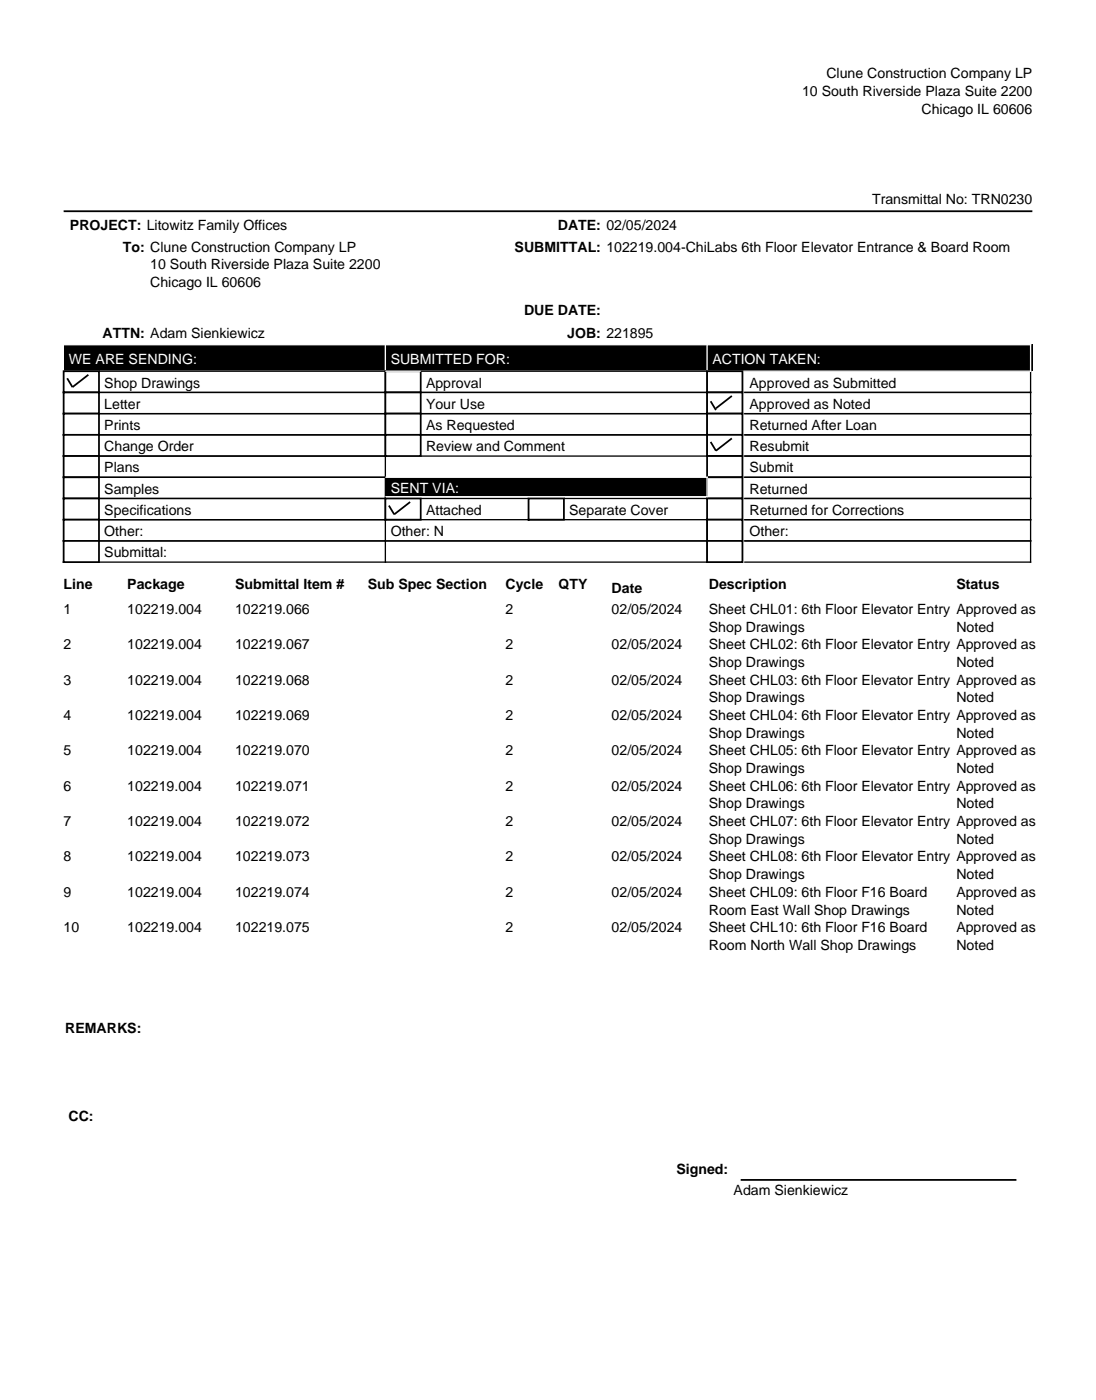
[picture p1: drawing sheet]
<svg xmlns="http://www.w3.org/2000/svg" width="219mm" height="279mm" viewBox="0 0 219 279" stroke-linecap="round" stroke-linejoin="round" font-family="sans-serif">
<defs><g id="words">
<g font-size="2.8">
<text x="164.9" y="15.6">Clune Construction Company LP</text>
<text x="160.1" y="19.2">10 South Riverside Plaza Suite 2200</text>
<text x="183.9" y="22.7">Chicago IL 60606</text>
<text x="174" y="40.7">Transmittal No: TRN0230</text>
<text x="14" y="46">PROJECT: Litowitz Family Offices</text>
<text x="111.3" y="46">DATE: 02/05/2024</text>
<text x="24.5" y="50.2">To: Clune Construction Company LP</text>
<text x="30" y="53.8">10 South Riverside Plaza Suite 2200</text>
<text x="102.7" y="50.2">SUBMITTAL: 102219.004-ChiLabs 6th Floor Elevator Entrance &amp; Board Room</text>
<text x="30" y="57.3">Chicago IL 60606</text>
<text x="104.6" y="62.9">DUE DATE:</text>
<text x="20.5" y="67.5">ATTN: Adam Sienkiewicz</text>
<text x="113.2" y="67.5">JOB: 221895</text>
<text x="20.8" y="77.4">Shop Drawings</text>
<text x="85" y="77.4">Approval</text>
<text x="149.6" y="77.4">Approved as Submitted</text>
<text x="20.8" y="81.6">Letter</text>
<text x="85" y="81.6">Your Use</text>
<text x="149.6" y="81.6">Approved as Noted</text>
<text x="20.8" y="85.8">Prints</text>
<text x="85" y="85.8">As Requested</text>
<text x="149.6" y="85.8">Returned After Loan</text>
<text x="20.8" y="90.1">Change Order</text>
<text x="20.8" y="94.3">Plans</text>
<text x="85" y="90.1">Review and Comment</text>
<text x="149.6" y="94.3">Submit</text>
<text x="149.6" y="90.1">Resubmit</text>
<text x="20.8" y="98.5">Samples</text>
<text x="149.6" y="98.5">Returned</text>
<text x="20.8" y="102.8">Specifications</text>
<text x="20.8" y="107">Other:</text>
<text x="78" y="107">Other: N</text>
<text x="85" y="102.8">Attached</text>
<text x="113.6" y="102.8">Separate Cover</text>
<text x="149.6" y="102.8">Returned for Corrections</text>
<text x="149.6" y="107">Other:</text>
<text x="20.8" y="111.2">Submittal:</text>
<text x="12.7" y="117.6">Line</text>
<text x="25.4" y="117.6">Package</text>
<text x="46.9" y="117.6">Submittal Item #</text>
<text x="73.4" y="117.6">Sub Spec Section</text>
<text x="100.9" y="117.6">Cycle</text>
<text x="111.5" y="117.6">QTY</text>
<text x="122.1" y="118.3">Date</text>
<text x="141.5" y="117.6">Description</text>
<text x="190.9" y="117.6">Status</text>
<text x="12.7" y="122.5">1</text>
<text x="25.4" y="122.5">102219.004</text>
<text x="46.9" y="122.5">102219.066</text>
<text x="100.9" y="122.5">2</text>
<text x="122.1" y="122.5">02/05/2024</text>
<text x="141.5" y="122.5">Sheet CHL01: 6th Floor Elevator Entry Approved as</text>
<text x="12.7" y="129.6">2</text>
<text x="25.4" y="129.6">102219.004</text>
<text x="46.9" y="129.6">102219.067</text>
<text x="100.9" y="129.6">2</text>
<text x="122.1" y="129.6">02/05/2024</text>
<text x="141.5" y="126.1">Shop Drawings</text>
<text x="141.5" y="129.6">Sheet CHL02: 6th Floor Elevator Entry Approved as</text>
<text x="190.9" y="126.1">Noted</text>
<text x="12.7" y="136.6">3</text>
<text x="25.4" y="136.6">102219.004</text>
<text x="46.9" y="136.6">102219.068</text>
<text x="100.9" y="136.6">2</text>
<text x="122.1" y="136.6">02/05/2024</text>
<text x="141.5" y="133.1">Shop Drawings</text>
<text x="141.5" y="136.6">Sheet CHL03: 6th Floor Elevator Entry Approved as</text>
<text x="190.9" y="133.1">Noted</text>
<text x="12.7" y="143.7">4</text>
<text x="25.4" y="143.7">102219.004</text>
<text x="46.9" y="143.7">102219.069</text>
<text x="100.9" y="143.7">2</text>
<text x="122.1" y="143.7">02/05/2024</text>
<text x="141.5" y="140.2">Shop Drawings</text>
<text x="141.5" y="143.7">Sheet CHL04: 6th Floor Elevator Entry Approved as</text>
<text x="190.9" y="140.2">Noted</text>
<text x="141.5" y="147.2">Shop Drawings</text>
<text x="190.9" y="147.2">Noted</text>
<text x="12.7" y="150.7">5</text>
<text x="25.4" y="150.7">102219.004</text>
<text x="46.9" y="150.7">102219.070</text>
<text x="100.9" y="150.7">2</text>
<text x="122.1" y="150.7">02/05/2024</text>
<text x="141.5" y="150.7">Sheet CHL05: 6th Floor Elevator Entry Approved as</text>
<text x="141.5" y="154.3">Shop Drawings</text>
<text x="190.9" y="154.3">Noted</text>
<text x="12.7" y="157.8">6</text>
<text x="25.4" y="157.8">102219.004</text>
<text x="46.9" y="157.8">102219.071</text>
<text x="100.9" y="157.8">2</text>
<text x="122.1" y="157.8">02/05/2024</text>
<text x="141.5" y="157.8">Sheet CHL06: 6th Floor Elevator Entry Approved as</text>
<text x="141.5" y="161.3">Shop Drawings</text>
<text x="190.9" y="161.3">Noted</text>
<text x="12.7" y="164.9">7</text>
<text x="25.4" y="164.9">102219.004</text>
<text x="46.9" y="164.9">102219.072</text>
<text x="100.9" y="164.9">2</text>
<text x="122.1" y="164.9">02/05/2024</text>
<text x="141.5" y="164.9">Sheet CHL07: 6th Floor Elevator Entry Approved as</text>
<text x="12.7" y="171.9">8</text>
<text x="25.4" y="171.9">102219.004</text>
<text x="46.9" y="171.9">102219.073</text>
<text x="100.9" y="171.9">2</text>
<text x="122.1" y="171.9">02/05/2024</text>
<text x="141.5" y="168.4">Shop Drawings</text>
<text x="141.5" y="171.9">Sheet CHL08: 6th Floor Elevator Entry Approved as</text>
<text x="190.9" y="168.4">Noted</text>
<text x="12.7" y="179">9</text>
<text x="25.4" y="179">102219.004</text>
<text x="46.9" y="179">102219.074</text>
<text x="100.9" y="179">2</text>
<text x="122.1" y="179">02/05/2024</text>
<text x="141.5" y="175.5">Shop Drawings</text>
<text x="141.5" y="179">Sheet CHL09: 6th Floor F16 Board</text>
<text x="190.9" y="175.5">Noted</text>
<text x="190.9" y="179">Approved as</text>
<text x="141.5" y="182.5">Room East Wall Shop Drawings</text>
<text x="190.9" y="182.5">Noted</text>
<text x="12.7" y="186">10</text>
<text x="25.4" y="186">102219.004</text>
<text x="46.9" y="186">102219.075</text>
<text x="100.9" y="186">2</text>
<text x="122.1" y="186">02/05/2024</text>
<text x="141.5" y="186">Sheet CHL10: 6th Floor F16 Board</text>
<text x="141.5" y="189.6">Room North Wall Shop Drawings</text>
<text x="190.9" y="186">Approved as</text>
<text x="190.9" y="189.6">Noted</text>
<text x="13" y="206.1">REMARKS:</text>
<text x="13.7" y="223.8">CC:</text>
<text x="135" y="234.4">Signed:</text>
<text x="146.4" y="238.6">Adam Sienkiewicz</text>
</g>
<g font-size="2.8" fill="#fff">
<text x="13.8" y="72.6">WE ARE SENDING:</text>
<text x="78" y="72.6">SUBMITTED FOR:</text>
<text x="142.2" y="72.6">ACTION TAKEN:</text>
<text x="78" y="98.3">SENT VIA:</text>
</g>
</g></defs>
<path d="M12.7 42.2h193.3" fill="none" stroke="#000" stroke-width=".35"/>
<path d="M12.7 68.8h193.3v5.3h-193.3z" fill="#000"/>
<path d="M12.7 68.8h64.3M12.7 74.1h64.3M76.9 68.7v5.5" fill="none" stroke="#fff" stroke-width=".26"/>
<path d="M19.8 74.1h57.2M19.8 78.3h57.2M76.9 73.9v4.5" fill="none" stroke="#000" stroke-width=".26"/>
<path d="M12.7 74.1h7.1v4.2h-7.1z" fill="#fff"/>
<path d="M12.7 74.1h7.1v4.2h-7.1zM17.6 74.8l-3.1 2.5-1.1-1.8" fill="none" stroke="#000" stroke-width=".35"/>
<path d="M19.8 78.3h57.2M76.9 78.2v4.5M19.8 82.5h57.2" fill="none" stroke="#000" stroke-width=".26"/>
<path d="M12.7 78.3h7.1v4.2h-7.1z" fill="#fff"/>
<path d="M12.7 78.3h7.1v4.2h-7.1z" fill="none" stroke="#000" stroke-width=".35"/>
<path d="M19.8 86.8h57.2M19.8 91h57.2M76.9 86.6v4.5" fill="none" stroke="#000" stroke-width=".26"/>
<path d="M12.7 82.5h7.1v4.3h-7.1z" fill="#fff"/>
<path d="M12.7 82.5h7.1v4.3h-7.1z" fill="none" stroke="#000" stroke-width=".35"/>
<path d="M19.8 82.5h57.2M19.8 86.8h57.2M76.9 82.4v4.5" fill="none" stroke="#000" stroke-width=".26"/>
<path d="M12.7 86.8h7.1v4.2h-7.1z" fill="#fff"/>
<path d="M12.7 86.8h7.1v4.2h-7.1z" fill="none" stroke="#000" stroke-width=".35"/>
<path d="M19.8 99.5h57.2M19.8 91h57.2M19.8 95.2h57.2M76.9 90.9v21.4M19.8 103.7h57.2M19.8 107.9h57.2M19.8 112.2h57.2" fill="none" stroke="#000" stroke-width=".26"/>
<path d="M12.7 91h7.1v4.2h-7.1z" fill="#fff"/>
<path d="M12.7 91h7.1v4.2h-7.1z" fill="none" stroke="#000" stroke-width=".35"/>
<path d="M12.7 95.2h7.1v4.3h-7.1z" fill="#fff"/>
<path d="M12.7 95.2h7.1v4.3h-7.1z" fill="none" stroke="#000" stroke-width=".35"/>
<path d="M12.7 99.5h7.1v4.2h-7.1z" fill="#fff"/>
<path d="M12.7 99.5h7.1v4.2h-7.1z" fill="none" stroke="#000" stroke-width=".35"/>
<path d="M12.7 103.7h7.1v4.2h-7.1z" fill="#fff"/>
<path d="M12.7 103.7h7.1v4.2h-7.1z" fill="none" stroke="#000" stroke-width=".35"/>
<path d="M12.7 107.9h7.1v4.3h-7.1z" fill="#fff"/>
<path d="M12.7 107.9h7.1v4.3h-7.1z" fill="none" stroke="#000" stroke-width=".35"/>
<path d="M76.9 74.1h7.1v4.2h-7.1z" fill="#fff"/>
<path d="M76.9 74.1h7.1v4.2h-7.1z" fill="none" stroke="#000" stroke-width=".35"/>
<path d="M76.9 78.3h7.1v4.2h-7.1z" fill="#fff"/>
<path d="M76.9 78.3h7.1v4.2h-7.1z" fill="none" stroke="#000" stroke-width=".35"/>
<path d="M76.9 82.5h7.1v4.3h-7.1z" fill="#fff"/>
<path d="M76.9 82.5h7.1v4.3h-7.1z" fill="none" stroke="#000" stroke-width=".35"/>
<path d="M76.9 86.8h7.1v4.2h-7.1z" fill="#fff"/>
<path d="M76.9 86.8h7.1v4.2h-7.1z" fill="none" stroke="#000" stroke-width=".35"/>
<g fill="none" stroke="#000" stroke-width=".26">
<path d="M84 78.3h57.2M84 74.1h57.2M141.1 73.9v17.2M148.5 78.3h57.3M148.5 74.1h57.3M205.7 73.9v34.2M84 86.8h57.2M84 91h57.2M84 82.5h57.2M148.5 86.8h57.3M148.5 91h57.3M148.5 82.5h57.3"/>
<path d="M148.5 99.5h57.3M148.5 95.2h57.3M148.5 103.7h57.3M148.5 107.9h57.3"/>
</g>
<path d="M76.9 68.8h128.9M76.9 74.1h128.9M141.1 68.7v5.5M205.7 68.7v5.5" fill="none" stroke="#fff" stroke-width=".26"/>
<path d="M141.1 74.1h7.1v4.2h-7.1z" fill="#fff"/>
<path d="M141.1 74.1h7.1v4.2h-7.1z" fill="none" stroke="#000" stroke-width=".35"/>
<path d="M141.1 78.3h7.1v4.2h-7.1z" fill="#fff"/>
<path d="M141.1 78.3h7.1v4.2h-7.1zM146 79l-3.1 2.5" fill="none" stroke="#000" stroke-width=".35"/>
<path d="M141.1 82.5h7.1v4.3h-7.1z" fill="#fff"/>
<path d="M141.1 82.5h7.1v4.3h-7.1z" fill="none" stroke="#000" stroke-width=".35"/>
<path d="M141.1 86.8h7.1v4.2h-7.1z" fill="#fff"/>
<path d="M141.1 86.8h7.1v4.2h-7.1zM146 87.5l-3.1 2.5" fill="none" stroke="#000" stroke-width=".35"/>
<path d="M141.1 91h7.1v4.2h-7.1z" fill="#fff"/>
<path d="M141.1 91h7.1v4.2h-7.1z" fill="none" stroke="#000" stroke-width=".35"/>
<path d="M141.1 95.2h7.1v4.3h-7.1z" fill="#fff"/>
<path d="M141.1 95.2h7.1v4.3h-7.1z" fill="none" stroke="#000" stroke-width=".35"/>
<path d="M141.1 99.5h7.1v4.2h-7.1z" fill="#fff"/>
<path d="M141.1 99.5h7.1v4.2h-7.1z" fill="none" stroke="#000" stroke-width=".35"/>
<path d="M141.1 103.7h7.1v4.2h-7.1z" fill="#fff"/>
<path d="M141.8 80.1l1.1 1.7M141.8 88.2l1.1 1.8M141.1 103.7h7.1v4.2h-7.1z" fill="none" stroke="#000" stroke-width=".35"/>
<path d="M76.9 95.2h64.2v3.9h-64.2z" fill="#000"/>
<path d="M76.9 95.2h64.3M76.9 99.1h64.3M141.1 95.1v4.2" fill="none" stroke="#fff" stroke-width=".26"/>
<path d="M76.9 103.7h64.3M76.9 107.9h64.3M76.9 112.2h64.3M141.1 103.6v8.7" fill="none" stroke="#000" stroke-width=".26"/>
<path d="M76.9 99.5h7.1v4.2h-7.1z" fill="#fff"/>
<path d="M76.9 99.5h7.1v4.2h-7.1zM81.8 100.2l-3.1 2.5-1.1-1.8" fill="none" stroke="#000" stroke-width=".35"/>
<path d="M105.5 99.5h7v4.2h-7z" fill="#fff"/>
<path d="M105.5 99.5h7v4.2h-7z" fill="none" stroke="#000" stroke-width=".35"/>
<path d="M84 99.5h21.5M112.5 99.5h28.6" fill="none" stroke="#000" stroke-width=".26"/>
<path d="M141.1 107.9h7.1v4.3h-7.1z" fill="#fff"/>
<path d="M141.1 107.9h7.1v4.3h-7.1zM147.8 235.5h55" fill="none" stroke="#000" stroke-width=".35"/>
<path d="M148.5 107.9h57.3M148.5 112.2h57.3M205.7 107.8v4.5" fill="none" stroke="#000" stroke-width=".26"/>
<use href="#words"/>
</svg>
